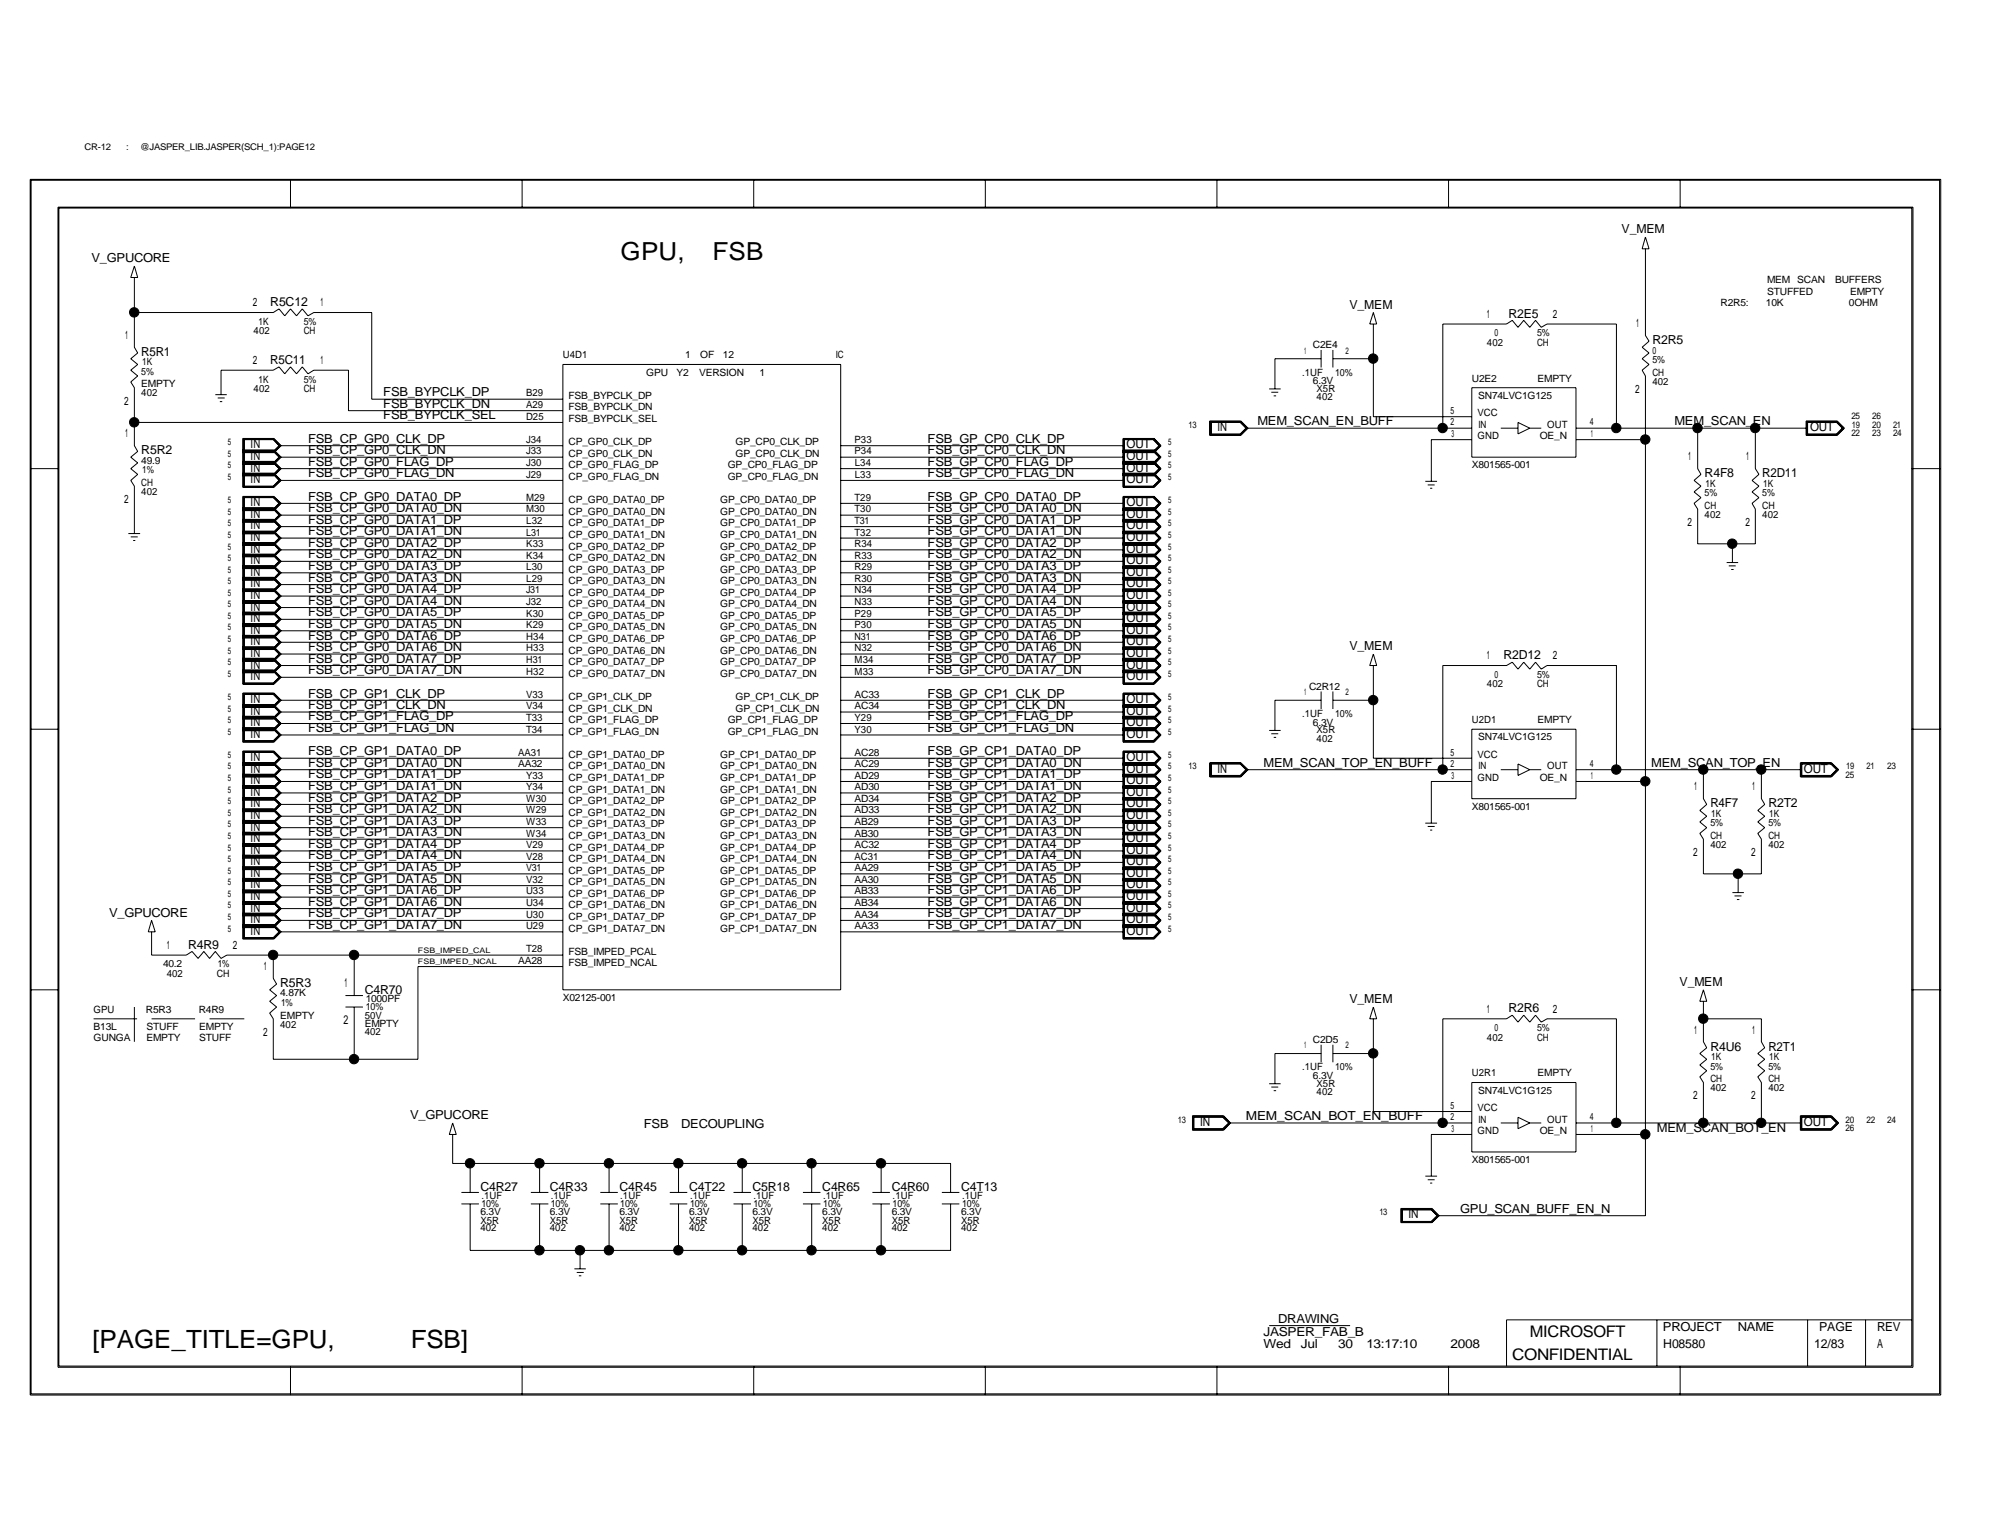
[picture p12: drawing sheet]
<svg xmlns="http://www.w3.org/2000/svg" width="279mm" height="216mm" viewBox="0 0 279 216" stroke-linecap="round" stroke-linejoin="round" font-family="sans-serif">
<defs><g id="words">
<g font-size="3.5">
<text x="87" y="36.5">GPU,</text>
<text x="99.9" y="36.5">FSB</text>
<text x="13" y="189">[PAGE_TITLE=GPU,</text>
<text x="57.6" y="189">FSB]</text>
</g>
<g font-size="2.2">
<text x="212" y="190.7">CONFIDENTIAL</text>
<text x="214.5" y="187.4">MICROSOFT</text>
</g>
<g font-size="1.7">
<text x="227.3" y="32.7">V_MEM</text>
<text x="12.8" y="36.8">V_GPUCORE</text>
<text x="37.9" y="42.9">R5C12</text>
<text x="189.2" y="43.3">V_MEM</text>
<text x="211.5" y="44.5">R2E5</text>
<text x="19.8" y="49.9">R5R1</text>
<text x="37.9" y="51">R5C11</text>
<text x="231.6" y="48.3">R2R5</text>
<text x="53.7" y="55.5">FSB_BYPCLK_DP</text>
<text x="53.7" y="58.8">FSB_BYPCLK_SEL</text>
<text x="53.7" y="57.2">FSB_BYPCLK_DN</text>
<text x="176.3" y="59.6">MEM_SCAN_EN_BUFF</text>
<text x="234.7" y="59.6">MEM_SCAN_EN</text>
<text x="19.8" y="63.7">R5R2</text>
<text x="35.1" y="62.9">IN</text>
<text x="35.1" y="64.5">IN</text>
<text x="43.2" y="63.7">FSB_CP_GP0_CLK_DN</text>
<text x="43.2" y="62.1">FSB_CP_GP0_CLK_DP</text>
<text x="43.2" y="65.3">FSB_CP_GP0_FLAG_DP</text>
<text x="130" y="62.1">FSB_GP_CP0_CLK_DP</text>
<text x="130" y="63.7">FSB_GP_CP0_CLK_DN</text>
<text x="130" y="65.3">FSB_GP_CP0_FLAG_DP</text>
<text x="157.9" y="64.5">OUT</text>
<text x="157.9" y="62.9">OUT</text>
<text x="170.7" y="60.5">IN</text>
<text x="253.7" y="60.5">OUT</text>
<text x="35.1" y="71">IN</text>
<text x="35.1" y="67.7">IN</text>
<text x="35.1" y="66.1">IN</text>
<text x="43.2" y="70.2">FSB_CP_GP0_DATA0_DP</text>
<text x="43.2" y="66.9">FSB_CP_GP0_FLAG_DN</text>
<text x="43.2" y="71.8">FSB_CP_GP0_DATA0_DN</text>
<text x="130" y="71.8">FSB_GP_CP0_DATA0_DN</text>
<text x="130" y="70.2">FSB_GP_CP0_DATA0_DP</text>
<text x="130" y="66.9">FSB_GP_CP0_FLAG_DN</text>
<text x="157.9" y="71">OUT</text>
<text x="157.9" y="67.7">OUT</text>
<text x="157.9" y="66.1">OUT</text>
<text x="239" y="66.9">R4F8</text>
<text x="247.1" y="66.9">R2D11</text>
<text x="35.1" y="77.5">IN</text>
<text x="35.1" y="75.9">IN</text>
<text x="35.1" y="74.2">IN</text>
<text x="35.1" y="72.6">IN</text>
<text x="43.2" y="73.4">FSB_CP_GP0_DATA1_DP</text>
<text x="43.2" y="75.1">FSB_CP_GP0_DATA1_DN</text>
<text x="43.2" y="76.7">FSB_CP_GP0_DATA2_DP</text>
<text x="130" y="73.4">FSB_GP_CP0_DATA1_DP</text>
<text x="130" y="75.1">FSB_GP_CP0_DATA1_DN</text>
<text x="130" y="76.7">FSB_GP_CP0_DATA2_DP</text>
<text x="157.9" y="72.6">OUT</text>
<text x="157.9" y="74.2">OUT</text>
<text x="157.9" y="77.5">OUT</text>
<text x="157.9" y="75.9">OUT</text>
<text x="35.1" y="84">IN</text>
<text x="35.1" y="82.3">IN</text>
<text x="35.1" y="80.7">IN</text>
<text x="35.1" y="79.1">IN</text>
<text x="43.2" y="78.3">FSB_CP_GP0_DATA2_DN</text>
<text x="43.2" y="83.1">FSB_CP_GP0_DATA4_DP</text>
<text x="43.2" y="79.9">FSB_CP_GP0_DATA3_DP</text>
<text x="43.2" y="81.5">FSB_CP_GP0_DATA3_DN</text>
<text x="130" y="83.1">FSB_GP_CP0_DATA4_DP</text>
<text x="130" y="78.3">FSB_GP_CP0_DATA2_DN</text>
<text x="130" y="79.9">FSB_GP_CP0_DATA3_DP</text>
<text x="130" y="81.5">FSB_GP_CP0_DATA3_DN</text>
<text x="157.9" y="84">OUT</text>
<text x="157.9" y="79.1">OUT</text>
<text x="157.9" y="80.7">OUT</text>
<text x="157.9" y="82.3">OUT</text>
<text x="35.1" y="88.9">IN</text>
<text x="35.1" y="85.6">IN</text>
<text x="35.1" y="87.2">IN</text>
<text x="43.2" y="89.7">FSB_CP_GP0_DATA6_DP</text>
<text x="43.2" y="88">FSB_CP_GP0_DATA5_DN</text>
<text x="43.2" y="86.4">FSB_CP_GP0_DATA5_DP</text>
<text x="43.2" y="84.8">FSB_CP_GP0_DATA4_DN</text>
<text x="130" y="86.4">FSB_GP_CP0_DATA5_DP</text>
<text x="130" y="88">FSB_GP_CP0_DATA5_DN</text>
<text x="130" y="89.7">FSB_GP_CP0_DATA6_DP</text>
<text x="130" y="84.8">FSB_GP_CP0_DATA4_DN</text>
<text x="157.9" y="88.9">OUT</text>
<text x="157.9" y="85.6">OUT</text>
<text x="157.9" y="87.2">OUT</text>
<text x="35.1" y="95.3">IN</text>
<text x="35.1" y="93.7">IN</text>
<text x="35.1" y="92.1">IN</text>
<text x="35.1" y="90.5">IN</text>
<text x="43.2" y="94.5">FSB_CP_GP0_DATA7_DN</text>
<text x="43.2" y="92.9">FSB_CP_GP0_DATA7_DP</text>
<text x="43.2" y="91.3">FSB_CP_GP0_DATA6_DN</text>
<text x="130" y="91.3">FSB_GP_CP0_DATA6_DN</text>
<text x="130" y="94.5">FSB_GP_CP0_DATA7_DN</text>
<text x="130" y="92.9">FSB_GP_CP0_DATA7_DP</text>
<text x="157.9" y="95.3">OUT</text>
<text x="157.9" y="93.7">OUT</text>
<text x="157.9" y="92.1">OUT</text>
<text x="157.9" y="90.5">OUT</text>
<text x="189.2" y="91.2">V_MEM</text>
<text x="210.8" y="92.4">R2D12</text>
<text x="35.1" y="101.8">IN</text>
<text x="35.1" y="100.2">IN</text>
<text x="35.1" y="98.6">IN</text>
<text x="43.2" y="97.8">FSB_CP_GP1_CLK_DP</text>
<text x="43.2" y="99.4">FSB_CP_GP1_CLK_DN</text>
<text x="43.2" y="101">FSB_CP_GP1_FLAG_DP</text>
<text x="130" y="97.8">FSB_GP_CP1_CLK_DP</text>
<text x="130" y="101">FSB_GP_CP1_FLAG_DP</text>
<text x="130" y="99.4">FSB_GP_CP1_CLK_DN</text>
<text x="157.9" y="101.8">OUT</text>
<text x="157.9" y="100.2">OUT</text>
<text x="157.9" y="98.6">OUT</text>
<text x="35.1" y="106.7">IN</text>
<text x="35.1" y="103.5">IN</text>
<text x="43.2" y="107.5">FSB_CP_GP1_DATA0_DN</text>
<text x="43.2" y="105.9">FSB_CP_GP1_DATA0_DP</text>
<text x="43.2" y="102.7">FSB_CP_GP1_FLAG_DN</text>
<text x="130" y="105.9">FSB_GP_CP1_DATA0_DP</text>
<text x="130" y="107.5">FSB_GP_CP1_DATA0_DN</text>
<text x="130" y="102.7">FSB_GP_CP1_FLAG_DN</text>
<text x="157.9" y="103.5">OUT</text>
<text x="157.9" y="106.7">OUT</text>
<text x="177.1" y="107.5">MEM_SCAN_TOP_EN_BUFF</text>
<text x="231.5" y="107.5">MEM_SCAN_TOP_EN</text>
<text x="35.1" y="113.2">IN</text>
<text x="35.1" y="111.5">IN</text>
<text x="35.1" y="108.3">IN</text>
<text x="35.1" y="109.9">IN</text>
<text x="43.2" y="112.4">FSB_CP_GP1_DATA2_DP</text>
<text x="43.2" y="110.7">FSB_CP_GP1_DATA1_DN</text>
<text x="43.2" y="109.1">FSB_CP_GP1_DATA1_DP</text>
<text x="130" y="112.4">FSB_GP_CP1_DATA2_DP</text>
<text x="130" y="110.7">FSB_GP_CP1_DATA1_DN</text>
<text x="130" y="109.1">FSB_GP_CP1_DATA1_DP</text>
<text x="157.9" y="109.9">OUT</text>
<text x="157.9" y="111.5">OUT</text>
<text x="157.9" y="113.2">OUT</text>
<text x="157.9" y="108.3">OUT</text>
<text x="170.7" y="108.3">IN</text>
<text x="239.8" y="113.2">R4F7</text>
<text x="247.9" y="113.2">R2T2</text>
<text x="252.9" y="108.3">OUT</text>
<text x="35.1" y="119.7">IN</text>
<text x="35.1" y="118.1">IN</text>
<text x="35.1" y="114.8">IN</text>
<text x="35.1" y="116.5">IN</text>
<text x="43.2" y="117.3">FSB_CP_GP1_DATA3_DN</text>
<text x="43.2" y="118.9">FSB_CP_GP1_DATA4_DP</text>
<text x="43.2" y="115.6">FSB_CP_GP1_DATA3_DP</text>
<text x="43.2" y="114">FSB_CP_GP1_DATA2_DN</text>
<text x="130" y="114">FSB_GP_CP1_DATA2_DN</text>
<text x="130" y="115.6">FSB_GP_CP1_DATA3_DP</text>
<text x="130" y="117.3">FSB_GP_CP1_DATA3_DN</text>
<text x="130" y="118.9">FSB_GP_CP1_DATA4_DP</text>
<text x="157.9" y="119.7">OUT</text>
<text x="157.9" y="118.1">OUT</text>
<text x="157.9" y="114.8">OUT</text>
<text x="157.9" y="116.5">OUT</text>
<text x="35.1" y="121.3">IN</text>
<text x="35.1" y="122.9">IN</text>
<text x="35.1" y="124.5">IN</text>
<text x="43.2" y="120.5">FSB_CP_GP1_DATA4_DN</text>
<text x="43.2" y="123.7">FSB_CP_GP1_DATA5_DN</text>
<text x="43.2" y="125.3">FSB_CP_GP1_DATA6_DP</text>
<text x="43.2" y="122.1">FSB_CP_GP1_DATA5_DP</text>
<text x="130" y="120.5">FSB_GP_CP1_DATA4_DN</text>
<text x="130" y="122.1">FSB_GP_CP1_DATA5_DP</text>
<text x="130" y="123.7">FSB_GP_CP1_DATA5_DN</text>
<text x="130" y="125.3">FSB_GP_CP1_DATA6_DP</text>
<text x="157.9" y="121.3">OUT</text>
<text x="157.9" y="122.9">OUT</text>
<text x="157.9" y="124.5">OUT</text>
<text x="15.3" y="128.5">V_GPUCORE</text>
<text x="35.1" y="131.1">IN</text>
<text x="35.1" y="129.4">IN</text>
<text x="35.1" y="127.8">IN</text>
<text x="35.1" y="126.2">IN</text>
<text x="43.2" y="130.2">FSB_CP_GP1_DATA7_DN</text>
<text x="43.2" y="128.6">FSB_CP_GP1_DATA7_DP</text>
<text x="43.2" y="127">FSB_CP_GP1_DATA6_DN</text>
<text x="130" y="128.6">FSB_GP_CP1_DATA7_DP</text>
<text x="130" y="127">FSB_GP_CP1_DATA6_DN</text>
<text x="130" y="130.2">FSB_GP_CP1_DATA7_DN</text>
<text x="157.9" y="126.2">OUT</text>
<text x="157.9" y="127.8">OUT</text>
<text x="157.9" y="129.4">OUT</text>
<text x="157.9" y="131.1">OUT</text>
<text x="26.4" y="133">R4R9</text>
<text x="39.3" y="138.3">R5R3</text>
<text x="48.2" y="143.6">2</text>
<text x="48.3" y="138.3">1</text>
<text x="51.1" y="139.3">C4R70</text>
<text x="189.2" y="140.7">V_MEM</text>
<text x="211.5" y="141.9">R2R6</text>
<text x="235.5" y="138.3">V_MEM</text>
<text x="239.8" y="147.3">R4U6</text>
<text x="247.9" y="147.3">R2T1</text>
<text x="57.5" y="156.9">V_GPUCORE</text>
<text x="90.3" y="158.2">FSB</text>
<text x="95.5" y="158.2">DECOUPLING</text>
<text x="168.2" y="157.8">IN</text>
<text x="174.7" y="157">MEM_SCAN_BOT_EN_BUFF</text>
<text x="232.3" y="158.7">MEM_SCAN_BOT_EN</text>
<text x="252.9" y="157.8">OUT</text>
<text x="67.4" y="166.9">C4R27</text>
<text x="77.1" y="166.9">C4R33</text>
<text x="86.8" y="166.9">C4R45</text>
<text x="96.6" y="166.9">C4T22</text>
<text x="105.5" y="166.9">C5R18</text>
<text x="115.3" y="166.9">C4R65</text>
<text x="125" y="166.9">C4R60</text>
<text x="134.7" y="166.9">C4T13</text>
<text x="197.4" y="170.8">IN</text>
<text x="204.7" y="170">GPU_SCAN_BUFF_EN_N</text>
<text x="179.2" y="185.4">DRAWING</text>
<text x="177.1" y="189">Wed</text>
<text x="177.1" y="187.4">JASPER_FAB_B</text>
<text x="182.4" y="189">Jul</text>
<text x="187.6" y="189">30</text>
<text x="191.6" y="189">13:17:10</text>
<text x="203.4" y="189">2008</text>
<text x="233.1" y="186.6">PROJECT</text>
<text x="233.2" y="189">H08580</text>
<text x="243.6" y="186.6">NAME</text>
<text x="254.3" y="189">12/83</text>
<text x="255" y="186.6">PAGE</text>
<text x="263.1" y="189">A</text>
<text x="263.1" y="186.6">REV</text>
</g>
<g font-size="1.6">
<text x="17.5" y="47.5">1</text>
<text x="35.4" y="42.9">2</text>
<text x="44.9" y="42.9">1</text>
<text x="208.4" y="44.6">1</text>
<text x="217.7" y="44.6">2</text>
<text x="229.4" y="45.8">1</text>
<text x="35.4" y="51.1">2</text>
<text x="44.9" y="51.1">1</text>
<text x="17.4" y="56.7">2</text>
<text x="229.2" y="55.1">2</text>
<text x="17.5" y="61.3">1</text>
<text x="236.7" y="64.5">1</text>
<text x="244.8" y="64.5">1</text>
<text x="17.4" y="70.5">2</text>
<text x="236.6" y="73.8">2</text>
<text x="244.7" y="73.8">2</text>
<text x="208.4" y="92.5">1</text>
<text x="217.7" y="92.5">2</text>
<text x="237.5" y="110.8">1</text>
<text x="245.6" y="110.8">1</text>
<text x="237.4" y="120.1">2</text>
<text x="245.5" y="120.1">2</text>
<text x="23.4" y="133.1">1</text>
<text x="32.6" y="133.1">2</text>
<text x="37" y="136">1</text>
<text x="208.4" y="142">1</text>
<text x="217.7" y="142">2</text>
<text x="36.9" y="145.2">2</text>
<text x="237.5" y="144.9">1</text>
<text x="245.6" y="144.9">1</text>
<text x="237.4" y="154.1">2</text>
<text x="245.5" y="154.1">2</text>
</g>
<g font-size="1.4">
<text x="247.7" y="41.3">STUFFED</text>
<text x="247.7" y="39.7">MEM SCAN</text>
<text x="257.3" y="39.7">BUFFERS</text>
<text x="259.4" y="41.3">EMPTY</text>
<text x="35.6" y="46.8">402</text>
<text x="36.2" y="45.6">1K</text>
<text x="42.6" y="45.6">5%</text>
<text x="42.6" y="46.8">CH</text>
<text x="209.5" y="47.2">0</text>
<text x="215.5" y="47.2">5%</text>
<text x="241.2" y="42.9">R2R5:</text>
<text x="247.6" y="42.9">10K</text>
<text x="259.2" y="42.9">0OHM</text>
<text x="19.8" y="52.5">5%</text>
<text x="19.9" y="51.2">1K</text>
<text x="36.2" y="53.6">1K</text>
<text x="42.6" y="53.6">5%</text>
<text x="78.9" y="50.2">U4D1</text>
<text x="90.6" y="52.7">GPU</text>
<text x="94.8" y="52.7">Y2</text>
<text x="96.1" y="50.2">1</text>
<text x="98" y="52.7">VERSION</text>
<text x="98.2" y="50.2">OF</text>
<text x="101.3" y="50.2">12</text>
<text x="106.5" y="52.7">1</text>
<text x="117.2" y="50.2">IC</text>
<text x="182.5" y="52.7">.1UF</text>
<text x="184.1" y="48.8">C2E4</text>
<text x="184.1" y="53.8">6.3V</text>
<text x="187.2" y="52.7">10%</text>
<text x="206.3" y="53.5">U2E2</text>
<text x="208.4" y="48.5">402</text>
<text x="215.5" y="48.5">CH</text>
<text x="215.6" y="53.5">EMPTY</text>
<text x="231.6" y="52.7">CH</text>
<text x="231.6" y="54">402</text>
<text x="231.6" y="50.9">5%</text>
<text x="231.6" y="49.6">0</text>
<text x="19.8" y="55.6">402</text>
<text x="19.8" y="54.3">EMPTY</text>
<text x="35.6" y="54.9">402</text>
<text x="42.6" y="54.9">CH</text>
<text x="73.7" y="57.2">A29</text>
<text x="73.7" y="55.6">B29</text>
<text x="73.7" y="58.8">D25</text>
<text x="79.7" y="59.2">FSB_BYPCLK_SEL</text>
<text x="79.7" y="57.5">FSB_BYPCLK_DN</text>
<text x="79.7" y="55.9">FSB_BYPCLK_DP</text>
<text x="184.6" y="56.1">402</text>
<text x="184.6" y="54.9">X5R</text>
<text x="203.3" y="59.6">2</text>
<text x="203.3" y="58">5</text>
<text x="207.1" y="58.4">VCC</text>
<text x="207.2" y="55.9">SN74LVC1G125</text>
<text x="207.3" y="60">IN</text>
<text x="216.9" y="60">OUT</text>
<text x="222.9" y="59.6">4</text>
<text x="19.8" y="65">49.9</text>
<text x="73.7" y="63.7">J33</text>
<text x="73.7" y="62.1">J34</text>
<text x="73.7" y="65.4">J30</text>
<text x="79.7" y="65.7">CP_GP0_FLAG_DP</text>
<text x="79.7" y="62.4">CP_GP0_CLK_DP</text>
<text x="79.7" y="64.1">CP_GP0_CLK_DN</text>
<text x="102" y="65.7">GP_CP0_FLAG_DP</text>
<text x="103.1" y="64.1">GP_CP0_CLK_DN</text>
<text x="103.1" y="62.4">GP_CP0_CLK_DP</text>
<text x="119.8" y="63.7">P34</text>
<text x="119.8" y="62.1">P33</text>
<text x="119.8" y="65.4">L34</text>
<text x="203.5" y="61.3">3</text>
<text x="206.3" y="65.7">X801565-001</text>
<text x="207.1" y="61.6">GND</text>
<text x="215.9" y="61.6">OE_N</text>
<text x="223" y="61.3">1</text>
<text x="19.8" y="68.1">CH</text>
<text x="19.8" y="69.4">402</text>
<text x="19.9" y="66.3">1%</text>
<text x="73.7" y="71.8">M30</text>
<text x="73.7" y="70.2">M29</text>
<text x="73.7" y="67">J29</text>
<text x="79.7" y="67.3">CP_GP0_FLAG_DN</text>
<text x="79.7" y="70.5">CP_GP0_DATA0_DP</text>
<text x="101" y="70.5">GP_CP0_DATA0_DP</text>
<text x="102" y="67.3">GP_CP0_FLAG_DN</text>
<text x="119.8" y="71.8">T30</text>
<text x="119.8" y="70.2">T29</text>
<text x="119.8" y="67">L33</text>
<text x="239" y="69.6">5%</text>
<text x="239" y="71.3">CH</text>
<text x="239.1" y="68.3">1K</text>
<text x="247.1" y="71.3">CH</text>
<text x="247.1" y="69.6">5%</text>
<text x="247.2" y="68.3">1K</text>
<text x="73.8" y="75.1">L31</text>
<text x="73.8" y="73.4">L32</text>
<text x="73.8" y="76.7">K33</text>
<text x="79.7" y="77">CP_GP0_DATA2_DP</text>
<text x="79.7" y="75.4">CP_GP0_DATA1_DN</text>
<text x="79.7" y="73.8">CP_GP0_DATA1_DP</text>
<text x="79.7" y="72.2">CP_GP0_DATA0_DN</text>
<text x="101" y="77">GP_CP0_DATA2_DP</text>
<text x="101" y="75.4">GP_CP0_DATA1_DN</text>
<text x="101" y="73.8">GP_CP0_DATA1_DP</text>
<text x="101" y="72.2">GP_CP0_DATA0_DN</text>
<text x="119.8" y="73.4">T31</text>
<text x="119.8" y="76.7">R34</text>
<text x="119.8" y="75.1">T32</text>
<text x="239" y="72.6">402</text>
<text x="247.1" y="72.6">402</text>
<text x="73.7" y="83.2">J31</text>
<text x="73.8" y="78.3">K34</text>
<text x="73.8" y="81.6">L29</text>
<text x="73.8" y="80">L30</text>
<text x="79.7" y="78.7">CP_GP0_DATA2_DN</text>
<text x="79.7" y="81.9">CP_GP0_DATA3_DN</text>
<text x="79.7" y="80.3">CP_GP0_DATA3_DP</text>
<text x="79.7" y="83.5">CP_GP0_DATA4_DP</text>
<text x="101" y="83.5">GP_CP0_DATA4_DP</text>
<text x="101" y="81.9">GP_CP0_DATA3_DN</text>
<text x="101" y="80.3">GP_CP0_DATA3_DP</text>
<text x="101" y="78.7">GP_CP0_DATA2_DN</text>
<text x="119.8" y="78.3">R33</text>
<text x="119.8" y="81.6">R30</text>
<text x="119.8" y="80">R29</text>
<text x="119.8" y="83.2">N34</text>
<text x="73.7" y="84.8">J32</text>
<text x="73.8" y="88.1">K29</text>
<text x="73.8" y="86.4">K30</text>
<text x="73.8" y="89.7">H34</text>
<text x="79.7" y="85.1">CP_GP0_DATA4_DN</text>
<text x="79.7" y="86.8">CP_GP0_DATA5_DP</text>
<text x="79.7" y="88.4">CP_GP0_DATA5_DN</text>
<text x="101" y="85.1">GP_CP0_DATA4_DN</text>
<text x="101" y="88.4">GP_CP0_DATA5_DN</text>
<text x="101" y="86.8">GP_CP0_DATA5_DP</text>
<text x="119.8" y="84.8">N33</text>
<text x="119.8" y="88.1">P30</text>
<text x="119.8" y="86.4">P29</text>
<text x="119.8" y="89.7">N31</text>
<text x="73.8" y="91.3">H33</text>
<text x="73.8" y="94.6">H32</text>
<text x="73.8" y="92.9">H31</text>
<text x="79.7" y="90">CP_GP0_DATA6_DP</text>
<text x="79.7" y="91.7">CP_GP0_DATA6_DN</text>
<text x="79.7" y="93.3">CP_GP0_DATA7_DP</text>
<text x="79.7" y="94.9">CP_GP0_DATA7_DN</text>
<text x="101" y="90">GP_CP0_DATA6_DP</text>
<text x="101" y="94.9">GP_CP0_DATA7_DN</text>
<text x="101" y="93.3">GP_CP0_DATA7_DP</text>
<text x="101" y="91.7">GP_CP0_DATA6_DN</text>
<text x="119.8" y="91.3">N32</text>
<text x="119.8" y="94.6">M33</text>
<text x="119.8" y="92.9">M34</text>
<text x="209.5" y="95">0</text>
<text x="215.5" y="95">5%</text>
<text x="73.7" y="99.4">V34</text>
<text x="73.7" y="97.8">V33</text>
<text x="73.7" y="101">T33</text>
<text x="79.7" y="101.4">CP_GP1_FLAG_DP</text>
<text x="79.7" y="99.8">CP_GP1_CLK_DN</text>
<text x="79.7" y="98.1">CP_GP1_CLK_DP</text>
<text x="102" y="101.4">GP_CP1_FLAG_DP</text>
<text x="103.1" y="99.8">GP_CP1_CLK_DN</text>
<text x="103.1" y="98.1">GP_CP1_CLK_DP</text>
<text x="119.8" y="99.4">AC34</text>
<text x="119.8" y="97.8">AC33</text>
<text x="119.8" y="101">Y29</text>
<text x="182.5" y="100.6">.1UF</text>
<text x="183.5" y="96.7">C2R12</text>
<text x="184.1" y="101.7">6.3V</text>
<text x="187.2" y="100.6">10%</text>
<text x="206.3" y="101.4">U2D1</text>
<text x="208.4" y="96.4">402</text>
<text x="215.5" y="96.4">CH</text>
<text x="215.6" y="101.4">EMPTY</text>
<text x="72.6" y="107.6">AA32</text>
<text x="72.6" y="105.9">AA31</text>
<text x="73.7" y="102.7">T34</text>
<text x="79.7" y="103">CP_GP1_FLAG_DN</text>
<text x="79.7" y="106.3">CP_GP1_DATA0_DP</text>
<text x="79.7" y="107.9">CP_GP1_DATA0_DN</text>
<text x="101" y="107.9">GP_CP1_DATA0_DN</text>
<text x="101" y="106.3">GP_CP1_DATA0_DP</text>
<text x="102" y="103">GP_CP1_FLAG_DN</text>
<text x="119.8" y="107.6">AC29</text>
<text x="119.8" y="105.9">AC28</text>
<text x="119.8" y="102.7">Y30</text>
<text x="184.6" y="104">402</text>
<text x="184.6" y="102.8">X5R</text>
<text x="203.3" y="107.6">2</text>
<text x="203.3" y="105.9">5</text>
<text x="207.1" y="106.3">VCC</text>
<text x="207.2" y="103.8">SN74LVC1G125</text>
<text x="207.3" y="107.9">IN</text>
<text x="216.9" y="107.9">OUT</text>
<text x="222.9" y="107.6">4</text>
<text x="73.7" y="110.8">Y34</text>
<text x="73.7" y="109.2">Y33</text>
<text x="73.7" y="112.4">W30</text>
<text x="79.7" y="109.5">CP_GP1_DATA1_DP</text>
<text x="79.7" y="111.1">CP_GP1_DATA1_DN</text>
<text x="79.7" y="112.7">CP_GP1_DATA2_DP</text>
<text x="101" y="109.5">GP_CP1_DATA1_DP</text>
<text x="101" y="111.1">GP_CP1_DATA1_DN</text>
<text x="101" y="112.7">GP_CP1_DATA2_DP</text>
<text x="119.8" y="110.8">AD30</text>
<text x="119.8" y="109.2">AD29</text>
<text x="119.8" y="112.4">AD34</text>
<text x="203.5" y="109.2">3</text>
<text x="206.3" y="113.6">X801565-001</text>
<text x="207.1" y="109.5">GND</text>
<text x="215.9" y="109.5">OE_N</text>
<text x="223" y="109.2">1</text>
<text x="73.7" y="114">W29</text>
<text x="73.7" y="117.3">W34</text>
<text x="73.7" y="115.7">W33</text>
<text x="73.7" y="118.9">V29</text>
<text x="79.7" y="119.3">CP_GP1_DATA4_DP</text>
<text x="79.7" y="117.6">CP_GP1_DATA3_DN</text>
<text x="79.7" y="114.4">CP_GP1_DATA2_DN</text>
<text x="79.7" y="116">CP_GP1_DATA3_DP</text>
<text x="101" y="119.3">GP_CP1_DATA4_DP</text>
<text x="101" y="117.6">GP_CP1_DATA3_DN</text>
<text x="101" y="116">GP_CP1_DATA3_DP</text>
<text x="101" y="114.4">GP_CP1_DATA2_DN</text>
<text x="119.8" y="114">AD33</text>
<text x="119.8" y="117.3">AB30</text>
<text x="119.8" y="115.7">AB29</text>
<text x="119.8" y="118.9">AC32</text>
<text x="239.8" y="115.8">5%</text>
<text x="239.8" y="117.6">CH</text>
<text x="239.8" y="118.9">402</text>
<text x="239.9" y="114.6">1K</text>
<text x="247.9" y="118.9">402</text>
<text x="247.9" y="117.6">CH</text>
<text x="247.9" y="115.8">5%</text>
<text x="248" y="114.6">1K</text>
<text x="73.7" y="120.5">V28</text>
<text x="73.7" y="123.8">V32</text>
<text x="73.7" y="122.2">V31</text>
<text x="73.7" y="125.4">U33</text>
<text x="79.7" y="125.7">CP_GP1_DATA6_DP</text>
<text x="79.7" y="124.1">CP_GP1_DATA5_DN</text>
<text x="79.7" y="122.5">CP_GP1_DATA5_DP</text>
<text x="79.7" y="120.9">CP_GP1_DATA4_DN</text>
<text x="101" y="125.7">GP_CP1_DATA6_DP</text>
<text x="101" y="124.1">GP_CP1_DATA5_DN</text>
<text x="101" y="122.5">GP_CP1_DATA5_DP</text>
<text x="101" y="120.9">GP_CP1_DATA4_DN</text>
<text x="119.8" y="120.5">AC31</text>
<text x="119.8" y="123.8">AA30</text>
<text x="119.8" y="122.2">AA29</text>
<text x="119.8" y="125.4">AB33</text>
<text x="73.7" y="127">U34</text>
<text x="73.7" y="130.3">U29</text>
<text x="73.7" y="128.7">U30</text>
<text x="79.7" y="127.3">CP_GP1_DATA6_DN</text>
<text x="79.7" y="129">CP_GP1_DATA7_DP</text>
<text x="79.7" y="130.6">CP_GP1_DATA7_DN</text>
<text x="101" y="127.3">GP_CP1_DATA6_DN</text>
<text x="101" y="130.6">GP_CP1_DATA7_DN</text>
<text x="101" y="129">GP_CP1_DATA7_DP</text>
<text x="119.8" y="127">AB34</text>
<text x="119.8" y="130.3">AA33</text>
<text x="119.8" y="128.7">AA34</text>
<text x="22.9" y="135.6">40.2</text>
<text x="23.4" y="136.9">402</text>
<text x="30.4" y="136.9">CH</text>
<text x="30.5" y="135.6">1%</text>
<text x="72.6" y="135.2">AA28</text>
<text x="73.7" y="133.5">T28</text>
<text x="79.7" y="133.9">FSB_IMPED_PCAL</text>
<text x="79.7" y="135.5">FSB_IMPED_NCAL</text>
<text x="13.1" y="142">GPU</text>
<text x="20.4" y="142">R5R3</text>
<text x="27.9" y="142">R4R9</text>
<text x="39.3" y="139.7">4.87K</text>
<text x="39.3" y="142.8">EMPTY</text>
<text x="39.4" y="141">1%</text>
<text x="51.1" y="142.8">50V</text>
<text x="51.1" y="143.9">EMPTY</text>
<text x="51.3" y="141.6">10%</text>
<text x="51.3" y="140.5">1000PF</text>
<text x="78.9" y="140.3">X02125-001</text>
<text x="13.1" y="144.4">B13L</text>
<text x="13.1" y="146">GUNGA</text>
<text x="20.5" y="144.4">STUFF</text>
<text x="20.5" y="146">EMPTY</text>
<text x="27.9" y="146">STUFF</text>
<text x="27.9" y="144.4">EMPTY</text>
<text x="39.3" y="144.1">402</text>
<text x="51.1" y="145">402</text>
<text x="184.1" y="146.2">C2D5</text>
<text x="208.4" y="145.9">402</text>
<text x="209.5" y="144.6">0</text>
<text x="215.5" y="144.6">5%</text>
<text x="215.5" y="145.9">CH</text>
<text x="239.8" y="149.9">5%</text>
<text x="239.9" y="148.6">1K</text>
<text x="247.9" y="149.9">5%</text>
<text x="248" y="148.6">1K</text>
<text x="182.5" y="150.1">.1UF</text>
<text x="184.1" y="151.2">6.3V</text>
<text x="184.6" y="152.4">X5R</text>
<text x="184.6" y="153.5">402</text>
<text x="187.2" y="150.1">10%</text>
<text x="203.3" y="155.4">5</text>
<text x="206.3" y="150.9">U2R1</text>
<text x="207.1" y="155.8">VCC</text>
<text x="207.2" y="153.3">SN74LVC1G125</text>
<text x="215.6" y="150.9">EMPTY</text>
<text x="239.8" y="153">402</text>
<text x="239.8" y="151.7">CH</text>
<text x="247.9" y="153">402</text>
<text x="247.9" y="151.7">CH</text>
<text x="203.3" y="157.1">2</text>
<text x="203.5" y="158.7">3</text>
<text x="207.1" y="159">GND</text>
<text x="207.3" y="157.4">IN</text>
<text x="215.9" y="159">OE_N</text>
<text x="216.9" y="157.4">OUT</text>
<text x="222.9" y="157.1">4</text>
<text x="223" y="158.7">1</text>
<text x="206.3" y="163.1">X801565-001</text>
<text x="67.4" y="170.4">6.3V</text>
<text x="67.4" y="171.5">X5R</text>
<text x="67.4" y="172.6">402</text>
<text x="67.5" y="168.1">.1UF</text>
<text x="67.5" y="169.2">10%</text>
<text x="77.1" y="172.6">402</text>
<text x="77.1" y="170.4">6.3V</text>
<text x="77.1" y="171.5">X5R</text>
<text x="77.2" y="169.2">10%</text>
<text x="77.2" y="168.1">.1UF</text>
<text x="86.8" y="171.5">X5R</text>
<text x="86.8" y="172.6">402</text>
<text x="86.8" y="170.4">6.3V</text>
<text x="87" y="168.1">.1UF</text>
<text x="87" y="169.2">10%</text>
<text x="96.6" y="170.4">6.3V</text>
<text x="96.6" y="171.5">X5R</text>
<text x="96.6" y="172.6">402</text>
<text x="96.7" y="168.1">.1UF</text>
<text x="96.7" y="169.2">10%</text>
<text x="105.5" y="171.5">X5R</text>
<text x="105.5" y="172.6">402</text>
<text x="105.5" y="170.4">6.3V</text>
<text x="105.6" y="168.1">.1UF</text>
<text x="105.6" y="169.2">10%</text>
<text x="115.3" y="171.5">X5R</text>
<text x="115.3" y="170.4">6.3V</text>
<text x="115.3" y="172.6">402</text>
<text x="115.4" y="168.1">.1UF</text>
<text x="115.4" y="169.2">10%</text>
<text x="125" y="170.4">6.3V</text>
<text x="125" y="171.5">X5R</text>
<text x="125" y="172.6">402</text>
<text x="125.1" y="168.1">.1UF</text>
<text x="125.1" y="169.2">10%</text>
<text x="134.7" y="172.6">402</text>
<text x="134.7" y="170.4">6.3V</text>
<text x="134.7" y="171.5">X5R</text>
<text x="134.9" y="168.1">.1UF</text>
<text x="134.9" y="169.2">10%</text>
</g>
<g font-size="1.3">
<text x="11.9" y="21">CR-12</text>
<text x="17.7" y="21">:</text>
<text x="19.6" y="21">@JASPER_LIB.JASPER(SCH_1):PAGE12</text>
<text x="182.8" y="49.6">1</text>
<text x="188.6" y="49.6">2</text>
<text x="166.6" y="60">13</text>
<text x="259.5" y="58.8">25</text>
<text x="259.6" y="60">19</text>
<text x="262.5" y="60">20</text>
<text x="262.5" y="58.8">26</text>
<text x="265.4" y="60">21</text>
<text x="32" y="64.1">5</text>
<text x="32" y="62.4">5</text>
<text x="32" y="65.7">5</text>
<text x="163.7" y="62.4">5</text>
<text x="163.7" y="64.1">5</text>
<text x="163.7" y="65.7">5</text>
<text x="259.5" y="61.2">22</text>
<text x="262.5" y="61.2">23</text>
<text x="265.4" y="61.2">24</text>
<text x="32" y="70.5">5</text>
<text x="32" y="67.3">5</text>
<text x="163.7" y="70.5">5</text>
<text x="163.7" y="67.3">5</text>
<text x="32" y="72.2">5</text>
<text x="32" y="73.8">5</text>
<text x="32" y="75.4">5</text>
<text x="32" y="77">5</text>
<text x="163.7" y="72.2">5</text>
<text x="163.7" y="73.8">5</text>
<text x="163.7" y="75.4">5</text>
<text x="163.7" y="77">5</text>
<text x="32" y="78.7">5</text>
<text x="32" y="83.5">5</text>
<text x="32" y="80.3">5</text>
<text x="32" y="81.9">5</text>
<text x="163.7" y="83.5">5</text>
<text x="163.7" y="78.7">5</text>
<text x="163.7" y="80.3">5</text>
<text x="163.7" y="81.9">5</text>
<text x="32" y="88.4">5</text>
<text x="32" y="86.8">5</text>
<text x="32" y="85.1">5</text>
<text x="163.7" y="86.8">5</text>
<text x="163.7" y="88.4">5</text>
<text x="163.7" y="85.1">5</text>
<text x="32" y="90">5</text>
<text x="32" y="94.9">5</text>
<text x="32" y="93.3">5</text>
<text x="32" y="91.7">5</text>
<text x="163.7" y="91.7">5</text>
<text x="163.7" y="94.9">5</text>
<text x="163.7" y="90">5</text>
<text x="163.7" y="93.3">5</text>
<text x="32" y="98.1">5</text>
<text x="32" y="99.8">5</text>
<text x="32" y="101.4">5</text>
<text x="163.7" y="98.1">5</text>
<text x="163.7" y="101.4">5</text>
<text x="163.7" y="99.8">5</text>
<text x="182.8" y="97.5">1</text>
<text x="188.6" y="97.5">2</text>
<text x="32" y="107.9">5</text>
<text x="32" y="106.3">5</text>
<text x="32" y="103">5</text>
<text x="163.7" y="106.3">5</text>
<text x="163.7" y="107.9">5</text>
<text x="163.7" y="103">5</text>
<text x="166.6" y="107.9">13</text>
<text x="258.8" y="107.9">19</text>
<text x="261.7" y="107.9">21</text>
<text x="264.6" y="107.9">23</text>
<text x="32" y="112.7">5</text>
<text x="32" y="111.1">5</text>
<text x="32" y="109.5">5</text>
<text x="163.7" y="112.7">5</text>
<text x="163.7" y="111.1">5</text>
<text x="163.7" y="109.5">5</text>
<text x="258.7" y="109.1">25</text>
<text x="32" y="117.6">5</text>
<text x="32" y="119.3">5</text>
<text x="32" y="116">5</text>
<text x="32" y="114.4">5</text>
<text x="163.7" y="114.4">5</text>
<text x="163.7" y="116">5</text>
<text x="163.7" y="117.6">5</text>
<text x="163.7" y="119.3">5</text>
<text x="32" y="122.5">5</text>
<text x="32" y="120.9">5</text>
<text x="32" y="124.1">5</text>
<text x="32" y="125.7">5</text>
<text x="163.7" y="120.9">5</text>
<text x="163.7" y="122.5">5</text>
<text x="163.7" y="124.1">5</text>
<text x="163.7" y="125.7">5</text>
<text x="32" y="127.3">5</text>
<text x="32" y="130.6">5</text>
<text x="32" y="129">5</text>
<text x="163.7" y="129">5</text>
<text x="163.7" y="127.3">5</text>
<text x="163.7" y="130.6">5</text>
<text x="182.8" y="147">1</text>
<text x="188.6" y="147">2</text>
<text x="165.1" y="157.4">13</text>
<text x="258.7" y="157.4">20</text>
<text x="258.7" y="158.6">26</text>
<text x="261.7" y="157.4">22</text>
<text x="264.6" y="157.4">24</text>
<text x="193.4" y="170.4">13</text>
</g>
<g font-size="1.1">
<text x="58.6" y="135.2">FSB_IMPED_NCAL</text>
<text x="58.6" y="133.6">FSB_IMPED_CAL</text>
</g>
</g></defs>
<g fill="none" stroke="#000" stroke-width=".14">
<path d="M4.2 25.1h267.9v170.5h-267.9zM4.4 25.3h267.5v170.1h-267.5zM8.1 29h260.1v162.7h-260.1zM8.3 29.2h259.7v162.3h-259.7zM18.8 38.9v9.8l.5 .8-1 .8 1 .8-1 .8 1 .8-1 .9 .5 .8v8.1l.5 .8-1 .8 1 .8-1 .8 1 .8-1 .9 .5 .8v6.6M18.8 37.3l.5 1.6h-1zM40.7 25.1v4.1M73.2 25.1v4.1M105.7 25.1v4.1M138.1 25.1v4.1M170.6 25.1v4.1M203.1 25.1v4.1"/>
<path d="M230.7 33.2l.5 1.7h-1zM230.7 34.9v12.1l.5 .8-1 .9 1 .8-1 .8 1 .8-1 .8 .5 .8v117.7h-29.2M235.5 25.1v4.1M18.8 43.8h19.5l.8-.5 .8 1 .8-1 .9 1 .8-1 .8 1 .8-.5h8.1v12.2h26.8M18.8 59.2h60.1M30.2 55.3h1.6M30.5 55.8h1M30.8 56.3h.4M31 55.3v-3.4h7.3l.8-.5 .8 1 .8-1 .9 1 .8-1 .8 1 .8-.5h4.9v5.7h30M78.9 51.1h39v87.7h-39zM169.6 59h4.3l1.1 1-1.1 1h-4.3zM169.7 59.1h4.2l1 .9-1 1h-4.2z"/>
<path d="M169.8 59.1h4.1l.9 .9-.9 .9h-4.1zM169.8 59.2h4.1l.8 .8-.8 .8h-4.1zM177.9 54.5h1.6M178.2 55h1M178.6 55.5h.3M185.2 49.1v2.4M185.2 50.3h-6.5v4.2M186.9 49.1v2.4M186.9 50.3h5.6M192.5 43.8l.5 1.6h-1zM192.5 45.4v13h13.8M206.3 54.4h14.6v9.7h-14.6z"/>
<path d="M212.8 59.2l1.7 .8-1.7 .8zM253.2 59h4.4l1 1-1 1h-4.4zM253.3 59.1h4.2l1 .9-1 1h-4.2zM253.3 59.1h4.2l.9 .9-.9 .9h-4.2zM253.4 59.2h4.1l.8 .8-.8 .8h-4.1zM4.2 65.7h4.1M18 74.8h1.6M18.3 75.3h1M18.7 75.8h.3M34 64.7h4.4l1 1-1 1h-4.4M34 63.5h4.4l1-1-1-1h-4.4v6.8h4.4l1-.9-1-1.1h-4.4M34 71.6h4.4l1-1-1-1h-4.4v26.3h4.4l1-.9-1-1.1h-4.4"/>
<path d="M34 74.5h4.4l1 .9-1 1.1h-4.4M34 79.3h4.4l1 1-1 1h-4.4M34 76.1h4.4l1 1-1 1h-4.4M34 77.7h4.4l1 1-1 1h-4.4M34 63.1h4.4l1 1-1 1h-4.4M34 72.8h4.4l1 1-1 1h-4.4M34 71.2h4.4l1 1-1 1h-4.4M34.1 64.8h4.3l.9 .9-.9 .9h-4.3M34.1 63.4h4.3l.9-.9-.9-1h-4.3v6.8h4.3l.9-.9-.9-1h-4.3M34.1 71.5h4.3l.9-.9-.9-1h-4.3v26.3h4.3l.9-.9-.9-1h-4.3M34.1 74.5h4.3l.9 .9-.9 1h-4.3M34.1 79.4h4.3l.9 .9-.9 1h-4.3"/>
<path d="M34.1 76.1h4.3l.9 1-.9 .9h-4.3M34.1 77.8h4.3l.9 .9-.9 .9h-4.3M34.1 63.2h4.3l.9 .9-.9 .9h-4.3M34.1 72.9h4.3l.9 .9-.9 1h-4.3M34.1 71.2h4.3l.9 1-.9 1h-4.3M34.2 64.9h4.2l.8 .8-.8 .9h-4.2M34.2 63.3h4.2l.8-.8-.8-.9h-4.2v6.6h4.2l.8-.8-.8-.9h-4.2M34.2 71.5h4.2l.8-.9-.8-.9h-4.2v26.1h4.2l.8-.8-.8-.9h-4.2M34.2 74.6h4.2l.8 .8-.8 .9h-4.2M34.2 79.5h4.2l.8 .8-.8 .9h-4.2M34.2 76.2h4.2l.8 .9-.8 .8h-4.2M34.2 77.8h4.2l.8 .9-.8 .9h-4.2"/>
<path d="M34.2 63.2h4.2l.8 .9-.8 .9h-4.2M34.2 72.9h4.2l.8 .9-.8 .9h-4.2M34.2 71.3h4.2l.8 .9-.8 .9h-4.2M34.2 66.5h4.1M34.2 64.9h4.1M34.2 76.2h4.1M34.2 74.6h4.1M34.2 79.5h4.1M34.2 77.9h4.1M34.2 63.3h4.1M34.2 71.4h4.1M34.2 73h4.1"/>
<path d="M38.3 63.3l.8 .8M38.3 64.9l.8 .8M38.3 66.5l.8 .9M38.3 71.4l.8 .8M38.3 73l.8 .8M38.3 74.6l.8 .8M38.3 77.9l.8 .8M38.3 76.2l.8 .9M38.3 79.5l.8 .8M39.1 65.7h39.8M39.1 62.5l-.8-.9h-4.1v6.6h4.1l.8-.8M39.1 70.6l-.8-.8h-4.1v26h4.1l.8-.8"/>
<path d="M39.1 75.4h39.8M39.1 77.1h39.8M39.1 64.1h39.8M39.1 78.7h39.8M39.1 62.5h39.8M39.1 67.4h39.8M39.1 70.6h39.8M39.1 72.2h39.8M39.1 73.8h39.8M39.1 64.1l-.8 .8M39.1 65.7l-.8 .8M39.1 62.5l-.8 .8"/>
<path d="M39.1 70.6l-.8 .8M39.1 72.2l-.8 .8M39.1 73.8l-.8 .8M39.1 75.4l-.8 .8M39.1 78.7l-.8 .8M39.1 77.1l-.8 .8M117.9 65.7h39.7M117.9 75.4h39.7M117.9 77.1h39.7M117.9 64.1h39.7M117.9 78.7h39.7M117.9 62.5h39.7"/>
<path d="M117.9 67.4h39.7M117.9 70.6h39.7M117.9 72.2h39.7M117.9 73.8h39.7M157.4 63.5h4.4l1-1-1-1h-4.4v6.8h4.4l1-.9-1-1.1h-4.4M157.4 71.6h4.4l1-1-1-1h-4.4v26.3h4.4l1-.9-1-1.1h-4.4M157.4 64.7h4.4l1 1-1 1h-4.4M157.4 74.5h4.4l1 .9-1 1.1h-4.4M157.4 79.3h4.4l1 1-1 1h-4.4M157.4 76.1h4.4l1 1-1 1h-4.4M157.4 77.7h4.4l1 1-1 1h-4.4M157.4 63.1h4.4l1 1-1 1h-4.4"/>
<path d="M157.4 72.8h4.4l1 1-1 1h-4.4M157.4 71.2h4.4l1 1-1 1h-4.4M157.5 64.8h4.3l.9 .9-.9 .9h-4.3M157.5 63.4h4.3l.9-.9-.9-1h-4.3v6.8h4.3l.9-.9-.9-1h-4.3M157.5 71.5h4.3l.9-.9-.9-1h-4.3v26.3h4.3l.9-.9-.9-1h-4.3M157.5 74.5h4.3l.9 .9-.9 1h-4.3M157.5 79.4h4.3l.9 .9-.9 1h-4.3M157.5 76.1h4.3l.9 1-.9 .9h-4.3M157.5 77.8h4.3l.9 .9-.9 .9h-4.3M157.5 63.2h4.3l.9 .9-.9 .9h-4.3M157.5 72.9h4.3l.9 .9-.9 1h-4.3M157.5 71.2h4.3l.9 1-.9 1h-4.3"/>
<path d="M157.6 64.9h4.1l.9 .8-.9 .9h-4.1M157.6 63.3h4.1l.9-.8-.9-.9h-4.1v6.6h4.1l.9-.8-.9-.9h-4.1M157.6 71.5h4.1l.9-.9-.9-.9h-4.1v26.1h4.1l.9-.8-.9-.9h-4.1M157.6 74.6h4.1l.9 .8-.9 .9h-4.1M157.6 79.5h4.1l.9 .8-.9 .9h-4.1M157.6 76.2h4.1l.9 .9-.9 .8h-4.1M157.6 77.8h4.1l.9 .9-.9 .9h-4.1M157.6 63.2h4.1l.9 .9-.9 .9h-4.1M157.6 72.9h4.1l.9 .9-.9 .9h-4.1M157.6 71.3h4.1l.9 .9-.9 .9h-4.1M157.6 66.5h4.1M157.6 64.9h4.1"/>
<path d="M157.6 76.2h4.1M157.6 74.6h4.1M157.6 79.5h4.1M157.6 77.9h4.1M157.6 63.3h4.1M157.6 71.4h4.1M157.6 73h4.1M161.7 64.9l.8 .8-.8 .8M161.7 63.3l.8-.8-.8-.9h-4.1v6.6h4.1l.8-.8-.8-.9M161.7 71.4l.8-.8-.8-.8h-4.1v26h4.1l.8-.8-.8-.9M161.7 74.6l.8 .8-.8 .8M161.7 79.5l.8 .8-.8 .9"/>
<path d="M161.7 76.2l.8 .9-.8 .8M161.7 77.9l.8 .8-.8 .8M161.7 63.3l.8 .8-.8 .8M161.7 73l.8 .8-.8 .8M161.7 71.4l.8 .8-.8 .8M174.7 60h31.6M199.8 67.5h1.7M200.2 68h.9M200.5 68.5h.3M202.3 60v-14.6h8.9l.8-.5 .8 1 .8-1 .9 1 .8-1 .8 1 .8-.5h9.7v14.6M206.3 61.6h-5.6v5.9M210.4 60h2.4"/>
<path d="M214.5 60h1.6M220.9 60h32.5M220.9 61.6h9.8M238 60v5.7l.5 .8-1 .9 1 .8-1 .8 1 .8-1 .8 .5 .8v4.8h8.1v-4.8l-.5-.8 1-.8-1-.8 1-.8-1-.8 1-.9-.5-.8v-5.7M242.1 78.9h1.6M242.4 79.3h.9M242.7 79.8h.3M242.9 76.2v2.7M268 65.7h4.1M34 99.2h4.4l1-1-1-1h-4.4v6.9h4.4l1-1.1-1-1h-4.4M34 80.9h4.4l1 1.1-1 .9h-4.4M34 82.5h4.4l1 1.1-1 1h-4.4"/>
<path d="M34 85.8h4.4l1 1-1 1h-4.4M34 84.2h4.4l1 1-1 1h-4.4M34 87.4h4.4l1 1-1 1.1h-4.4M34 89.1h4.4l1 .9-1 1.1h-4.4M34 90.7h4.4l1 1-1 1h-4.4M34 92.3h4.4l1 1-1 1h-4.4M34 98.8h4.4l1 1-1 1h-4.4M34.1 99.1h4.3l.9-.9-.9-1h-4.3v6.8h4.3l.9-1-.9-.9h-4.3M34.1 81h4.3l.9 1-.9 .9h-4.3M34.1 82.6h4.3l.9 1-.9 .9h-4.3M34.1 85.9h4.3l.9 .9-.9 1h-4.3M34.1 84.2h4.3l.9 1-.9 .9h-4.3"/>
<path d="M34.1 87.5h4.3l.9 .9-.9 1h-4.3M34.1 89.1h4.3l.9 .9-.9 1h-4.3M34.1 90.8h4.3l.9 .9-.9 .9h-4.3M34.1 92.4h4.3l.9 .9-.9 .9h-4.3M34.1 98.8h4.3l.9 1-.9 1h-4.3M34.2 99.1h4.2l.8-.9-.8-.9h-4.2v6.6h4.2l.8-.9-.8-.8h-4.2M34.2 81.1h4.2l.8 .9-.8 .8h-4.2M34.2 82.7h4.2l.8 .9-.8 .9h-4.2M34.2 85.9h4.2l.8 .9-.8 .9h-4.2M34.2 84.3h4.2l.8 .9-.8 .9h-4.2M34.2 87.5h4.2l.8 .9-.8 .9h-4.2M34.2 89.2h4.2l.8 .8-.8 .9h-4.2"/>
<path d="M34.2 90.8h4.2l.8 .9-.8 .9h-4.2M34.2 92.4h4.2l.8 .9-.8 .9h-4.2M34.2 98.9h4.2l.8 .9-.8 .9h-4.2M34.2 82.8h4.1M34.2 81.2h4.1M34.2 84.4h4.1M34.2 87.6h4.1M34.2 86h4.1M34.2 89.2h4.1M34.2 90.9h4.1M34.2 92.5h4.1M34.2 99h4.1"/>
<path d="M34.2 94.1h4.1M38.3 81.2l.8 .8M38.3 82.8l.8 .8M38.3 86l.8 .8M38.3 84.4l.8 .8M38.3 87.6l.8 .8M38.3 89.2l.8 .8M38.3 90.9l.8 .8M38.3 92.5l.8 .8M38.3 94.1l.8 .9M38.3 99l.8 .8M39.1 98.2l-.8-.8h-4.1v6.4h4.1l.8-.8"/>
<path d="M39.1 82h39.8M39.1 80.3h39.8M39.1 93.3h39.8M39.1 83.6h39.8M39.1 98.2h39.8M39.1 86.8h39.8M39.1 85.2h39.8M39.1 90h39.8M39.1 91.7h39.8M39.1 88.4h39.8M39.1 99.8h39.8M39.1 95h39.8"/>
<path d="M39.1 80.3l-.8 .9M39.1 82l-.8 .8M39.1 83.6l-.8 .8M39.1 86.8l-.8 .8M39.1 85.2l-.8 .8M39.1 88.4l-.8 .8M39.1 90l-.8 .9M39.1 91.7l-.8 .8M39.1 93.3l-.8 .8M39.1 98.2l-.8 .8M39.1 99.8l-.8 .8M117.9 82h39.7"/>
<path d="M117.9 80.3h39.7M117.9 93.3h39.7M117.9 83.6h39.7M117.9 98.2h39.7M117.9 86.8h39.7M117.9 85.2h39.7M117.9 90h39.7M117.9 91.7h39.7M117.9 88.4h39.7M117.9 99.8h39.7M117.9 95h39.7M157.4 99.2h4.4l1-1-1-1h-4.4v6.9h4.4l1-1.1-1-1h-4.4"/>
<path d="M157.4 80.9h4.4l1 1.1-1 .9h-4.4M157.4 82.5h4.4l1 1.1-1 1h-4.4M157.4 85.8h4.4l1 1-1 1h-4.4M157.4 84.2h4.4l1 1-1 1h-4.4M157.4 87.4h4.4l1 1-1 1.1h-4.4M157.4 89.1h4.4l1 .9-1 1.1h-4.4M157.4 90.7h4.4l1 1-1 1h-4.4M157.4 92.3h4.4l1 1-1 1h-4.4M157.4 98.8h4.4l1 1-1 1h-4.4M157.5 99.1h4.3l.9-.9-.9-1h-4.3v6.8h4.3l.9-1-.9-.9h-4.3M157.5 81h4.3l.9 1-.9 .9h-4.3M157.5 82.6h4.3l.9 1-.9 .9h-4.3"/>
<path d="M157.5 85.9h4.3l.9 .9-.9 1h-4.3M157.5 84.2h4.3l.9 1-.9 .9h-4.3M157.5 87.5h4.3l.9 .9-.9 1h-4.3M157.5 89.1h4.3l.9 .9-.9 1h-4.3M157.5 90.8h4.3l.9 .9-.9 .9h-4.3M157.5 92.4h4.3l.9 .9-.9 .9h-4.3M157.5 98.8h4.3l.9 1-.9 1h-4.3M157.6 99.1h4.1l.9-.9-.9-.9h-4.1v6.6h4.1l.9-.9-.9-.8h-4.1M157.6 81.1h4.1l.9 .9-.9 .8h-4.1M157.6 82.7h4.1l.9 .9-.9 .9h-4.1M157.6 85.9h4.1l.9 .9-.9 .9h-4.1M157.6 84.3h4.1l.9 .9-.9 .9h-4.1"/>
<path d="M157.6 87.5h4.1l.9 .9-.9 .9h-4.1M157.6 89.2h4.1l.9 .8-.9 .9h-4.1M157.6 90.8h4.1l.9 .9-.9 .9h-4.1M157.6 92.4h4.1l.9 .9-.9 .9h-4.1M157.6 98.9h4.1l.9 .9-.9 .9h-4.1M157.6 82.8h4.1M157.6 81.2h4.1M157.6 84.4h4.1M157.6 87.6h4.1M157.6 86h4.1M157.6 89.2h4.1M157.6 90.9h4.1"/>
<path d="M157.6 92.5h4.1M157.6 99h4.1M157.6 94.1h4.1M161.7 99l.8-.8-.8-.8h-4.1v6.4h4.1l.8-.8-.8-.8M161.7 81.2l.8 .8-.8 .8M161.7 82.8l.8 .8-.8 .8M161.7 86l.8 .8-.8 .8M161.7 84.4l.8 .8-.8 .8M161.7 87.6l.8 .8-.8 .8M161.7 89.2l.8 .8-.8 .9M161.7 90.9l.8 .8-.8 .8M161.7 92.5l.8 .8-.8 .8"/>
<path d="M161.7 99l.8 .8-.8 .8M185.2 96.9v2.5M185.2 98.2h-6.5v4.2M186.9 96.9v2.5M186.9 98.2h5.6M192.5 91.7l.5 1.6h-1zM192.5 93.3v13h13.8M4.2 102.2h4.1M34 107.3h4.4l1-1-1-1h-4.4v26.4h4.4l1-1.1-1-1h-4.4M34 106.9h4.4l1 1-1 1h-4.4M34 113.4h4.4l1 1-1 1h-4.4M34 100.4h4.4l1 1-1 1h-4.4"/>
<path d="M34 115h4.4l1 1-1 1.1h-4.4M34 111.8h4.4l1 1-1 1h-4.4M34 110.2h4.4l1 1-1 1h-4.4M34 108.5h4.4l1 1.1-1 .9h-4.4M34 116.7h4.4l1 .9-1 1.1h-4.4M34 118.3h4.4l1 1-1 1h-4.4M34 119.9h4.4l1 1-1 1h-4.4M34.1 107.2h4.3l.9-.9-.9-.9h-4.3v26.2h4.3l.9-1-.9-.9h-4.3M34.1 107h4.3l.9 .9-.9 1h-4.3M34.1 100.5h4.3l.9 .9-.9 1h-4.3M34.1 115.1h4.3l.9 .9-.9 1h-4.3M34.1 113.5h4.3l.9 .9-.9 1h-4.3"/>
<path d="M34.1 111.8h4.3l.9 1-.9 .9h-4.3M34.1 110.2h4.3l.9 1-.9 .9h-4.3M34.1 108.6h4.3l.9 1-.9 .9h-4.3M34.1 116.7h4.3l.9 .9-.9 1h-4.3M34.1 118.3h4.3l.9 1-.9 .9h-4.3M34.1 120h4.3l.9 .9-.9 .9h-4.3M34.2 107.2h4.2l.8-.9-.8-.9h-4.2v26.1h4.2l.8-.9-.8-.8h-4.2M34.2 107.1h4.2l.8 .8-.8 .9h-4.2M34.2 100.5h4.2l.8 .9-.8 .9h-4.2M34.2 115.1h4.2l.8 .9-.8 .9h-4.2M34.2 113.5h4.2l.8 .9-.8 .9h-4.2M34.2 111.9h4.2l.8 .9-.8 .9h-4.2"/>
<path d="M34.2 110.3h4.2l.8 .9-.8 .9h-4.2M34.2 108.7h4.2l.8 .9-.8 .8h-4.2M34.2 116.8h4.2l.8 .8-.8 .9h-4.2M34.2 118.4h4.2l.8 .9-.8 .8h-4.2M34.2 108.7h4.1M34.2 107.1h4.1M34.2 102.2h4.1M34.2 112h4.1M34.2 100.6h4.1M34.2 116.8h4.1M34.2 115.2h4.1M34.2 113.6h4.1"/>
<path d="M34.2 110.4h4.1M34.2 118.5h4.1M38.3 100.6l.8 .8M38.3 102.2l.8 .8M38.3 108.7l.8 .9M38.3 107.1l.8 .8M38.3 110.4l.8 .8M38.3 112l.8 .8M38.3 115.2l.8 .8M38.3 113.6l.8 .8M38.3 116.8l.8 .8M38.3 118.5l.8 .8"/>
<path d="M39.1 106.3l-.8-.8h-4.1v25.9h4.1l.8-.8M39.1 107.9h39.8M39.1 109.6h39.8M39.1 106.3h39.8M39.1 101.4h39.8M39.1 103h39.8M39.1 111.2h39.8M39.1 117.6h39.8M39.1 116h39.8M39.1 114.4h39.8M39.1 112.8h39.8M39.1 119.3h39.8"/>
<path d="M39.1 101.4l-.8 .8M39.1 106.3l-.8 .8M39.1 109.6l-.8 .8M39.1 107.9l-.8 .8M39.1 111.2l-.8 .8M39.1 112.8l-.8 .8M39.1 116l-.8 .8M39.1 114.4l-.8 .8M39.1 117.6l-.8 .9M39.1 119.3l-.8 .8M117.9 107.9h39.7M117.9 109.6h39.7"/>
<path d="M117.9 106.3h39.7M117.9 101.4h39.7M117.9 103h39.7M117.9 111.2h39.7M117.9 117.6h39.7M117.9 116h39.7M117.9 114.4h39.7M117.9 112.8h39.7M117.9 119.3h39.7M157.4 107.3h4.4l1-1-1-1h-4.4v26.4h4.4l1-1.1-1-1h-4.4M157.4 106.9h4.4l1 1-1 1h-4.4M157.4 113.4h4.4l1 1-1 1h-4.4"/>
<path d="M157.4 100.4h4.4l1 1-1 1h-4.4M157.4 115h4.4l1 1-1 1.1h-4.4M157.4 111.8h4.4l1 1-1 1h-4.4M157.4 110.2h4.4l1 1-1 1h-4.4M157.4 108.5h4.4l1 1.1-1 .9h-4.4M157.4 116.7h4.4l1 .9-1 1.1h-4.4M157.4 118.3h4.4l1 1-1 1h-4.4M157.4 119.9h4.4l1 1-1 1h-4.4M157.5 107.2h4.3l.9-.9-.9-.9h-4.3v26.2h4.3l.9-1-.9-.9h-4.3M157.5 107h4.3l.9 .9-.9 1h-4.3M157.5 100.5h4.3l.9 .9-.9 1h-4.3M157.5 115.1h4.3l.9 .9-.9 1h-4.3"/>
<path d="M157.5 113.5h4.3l.9 .9-.9 1h-4.3M157.5 111.8h4.3l.9 1-.9 .9h-4.3M157.5 110.2h4.3l.9 1-.9 .9h-4.3M157.5 108.6h4.3l.9 1-.9 .9h-4.3M157.5 116.7h4.3l.9 .9-.9 1h-4.3M157.5 118.3h4.3l.9 1-.9 .9h-4.3M157.5 120h4.3l.9 .9-.9 .9h-4.3M157.6 107.2h4.1l.9-.9-.9-.9h-4.1v26.1h4.1l.9-.9-.9-.8h-4.1M157.6 107.1h4.1l.9 .8-.9 .9h-4.1M157.6 100.5h4.1l.9 .9-.9 .9h-4.1M157.6 115.1h4.1l.9 .9-.9 .9h-4.1M157.6 113.5h4.1l.9 .9-.9 .9h-4.1"/>
<path d="M157.6 111.9h4.1l.9 .9-.9 .9h-4.1M157.6 110.3h4.1l.9 .9-.9 .9h-4.1M157.6 108.7h4.1l.9 .9-.9 .8h-4.1M157.6 116.8h4.1l.9 .8-.9 .9h-4.1M157.6 118.4h4.1l.9 .9-.9 .8h-4.1M157.6 108.7h4.1M157.6 107.1h4.1M157.6 102.2h4.1M157.6 112h4.1M157.6 100.6h4.1M157.6 116.8h4.1M157.6 115.2h4.1"/>
<path d="M157.6 113.6h4.1M157.6 110.4h4.1M157.6 118.5h4.1M161.7 107.1l.8-.8-.8-.8h-4.1v25.9h4.1l.8-.8-.8-.8M161.7 100.6l.8 .8-.8 .8M161.7 107.1l.8 .8-.8 .8M161.7 115.2l.8 .8-.8 .8M161.7 113.6l.8 .8-.8 .8M161.7 112l.8 .8-.8 .8M161.7 110.4l.8 .8-.8 .8M161.7 108.7l.8 .9-.8 .8M161.7 116.8l.8 .8-.8 .9"/>
<path d="M161.7 118.5l.8 .8-.8 .8M169.6 106.9h4.3l1.1 1-1.1 1h-4.3zM169.7 107h4.2l1 .9-1 1h-4.2zM169.8 107.1h4.1l.9 .8-.9 .9h-4.1zM169.8 107.1h4.1l.8 .8-.8 .8h-4.1zM174.7 107.9h31.6M177.9 102.4h1.6M178.2 102.9h1M178.6 103.4h.3M199.8 115.4h1.7M200.2 115.9h.9M200.5 116.4h.3"/>
<path d="M202.3 107.9v-14.6h8.9l.8-.5 .8 1 .8-1 .9 1 .8-1 .8 1 .8-.5h9.7v14.6M206.3 102.2h14.6v9.8h-14.6zM206.3 109.6h-5.6v5.8M210.4 107.9h2.4M212.8 107.1l1.7 .8-1.7 .8zM214.5 107.9h1.6M220.9 107.9h31.7M220.9 109.6h9.8M238.8 107.9v4.1l.5 .8-1 .8 1 .8-1 .8 1 .8-1 .8 .5 .8v4.9h8.1v-4.9l-.5-.8 1-.8-1-.8 1-.8-1-.8 1-.8-.5-.8v-4.1M252.4 106.9h4.4l1 1-1 1h-4.4zM252.5 107h4.2l.9 .9-.9 1h-4.2zM252.5 107.1h4.2l.9 .8-.9 .9h-4.2z"/>
<path d="M252.6 107.1h4.1l.8 .8-.8 .8h-4.1zM268 102.2h4.1M4.2 138.8h4.1M21.3 129l.5 1.6h-1zM21.3 130.6v3.3h4.8l.8-.5 .9 1 .8-1 .8 1 .8-1 .8 1 .8-.5h47.1M34 123.1h4.4l1 1.1-1 1h-4.4M34 121.5h4.4l1 1-1 1h-4.4M34 124.8h4.4l1 1-1 1h-4.4M34 126.4h4.4l1 1-1 1h-4.4M34 128h4.4l1 1-1 1h-4.4M34.1 123.2h4.3l.9 1-.9 .9h-4.3M34.1 121.6h4.3l.9 .9-.9 1h-4.3"/>
<path d="M34.1 124.8h4.3l.9 1-.9 .9h-4.3M34.1 126.4h4.3l.9 1-.9 1h-4.3M34.1 128.1h4.3l.9 .9-.9 1h-4.3M34.2 123.3h4.2l.8 .9-.8 .8h-4.2M34.2 121.7h4.2l.8 .8-.8 .9h-4.2M34.2 124.9h4.2l.8 .9-.8 .9h-4.2M34.2 126.5h4.2l.8 .9-.8 .9h-4.2M34.2 128.1h4.2l.8 .9-.8 .9h-4.2M34.2 120h4.2l.8 .9-.8 .9h-4.2M34.2 125h4.1M34.2 123.4h4.1M34.2 121.7h4.1"/>
<path d="M34.2 126.6h4.1M34.2 128.2h4.1M34.2 129.8h4.1M34.2 120.1h4.1M38.3 123.4l.8 .8M38.3 121.7l.8 .8M38.3 125l.8 .8M38.3 126.6l.8 .8M38.3 128.2l.8 .8M38.3 129.8l.8 .8M38.3 133.9v3.3l.5 .8-1 .8 1 .8-1 .8 1 .8-1 .8 .5 .8v5.7h20.3v-13h20.3M38.3 120.1l.8 .8"/>
<path d="M39.1 124.2l-.8 .8M39.1 124.2h39.8M39.1 122.5l-.8 .9M39.1 122.5h39.8M39.1 125.8l-.8 .8M39.1 125.8h39.8M39.1 127.4l-.8 .8M39.1 127.4h39.8M39.1 129l-.8 .8M39.1 129h39.8M39.1 130.6h39.8M39.1 120.9h39.8"/>
<path d="M39.1 120.9l-.8 .8M48.4 139.6h2.5M49.7 133.9v5.7M117.9 124.2h39.7M117.9 122.5h39.7M117.9 125.8h39.7M117.9 127.4h39.7M117.9 129h39.7M117.9 130.6h39.7M117.9 120.9h39.7M157.4 123.1h4.4l1 1.1-1 1h-4.4M157.4 121.5h4.4l1 1-1 1h-4.4"/>
<path d="M157.4 124.8h4.4l1 1-1 1h-4.4M157.4 126.4h4.4l1 1-1 1h-4.4M157.4 128h4.4l1 1-1 1h-4.4M157.5 123.2h4.3l.9 1-.9 .9h-4.3M157.5 121.6h4.3l.9 .9-.9 1h-4.3M157.5 124.8h4.3l.9 1-.9 .9h-4.3M157.5 126.4h4.3l.9 1-.9 1h-4.3M157.5 128.1h4.3l.9 .9-.9 1h-4.3M157.6 123.3h4.1l.9 .9-.9 .8h-4.1M157.6 121.7h4.1l.9 .8-.9 .9h-4.1M157.6 124.9h4.1l.9 .9-.9 .9h-4.1M157.6 126.5h4.1l.9 .9-.9 .9h-4.1"/>
<path d="M157.6 128.1h4.1l.9 .9-.9 .9h-4.1M157.6 120h4.1l.9 .9-.9 .9h-4.1M157.6 125h4.1M157.6 123.4h4.1M157.6 121.7h4.1M157.6 126.6h4.1M157.6 128.2h4.1M157.6 129.8h4.1M157.6 120.1h4.1M161.7 123.4l.8 .8-.8 .8M161.7 121.7l.8 .8-.8 .9M161.7 120.1l.8 .8-.8 .8"/>
<path d="M161.7 128.2l.8 .8-.8 .8M161.7 126.6l.8 .8-.8 .8M161.7 125l.8 .8-.8 .8M238.8 138.8l.5 1.6h-1zM242.9 125.1h1.6M243.2 125.6h.9M243.5 126.1h.3M243.7 122.5v2.6M268 138.8h4.1M48.4 141.2h2.5M49.7 141.2v7.3M63.5 157.4l.5 1.6h-1z"/>
<path d="M63.5 159v4.1h69.8v4.1M167.2 156.4h4.3l1 1-1 1.1h-4.3zM167.2 156.5h4.3l.9 .9-.9 1h-4.3zM167.3 156.5h4.1l.9 .9-.9 .9h-4.1zM167.4 156.6h4l.9 .8-.9 .8h-4zM172.3 157.4h34M177.9 151.9h1.6M178.2 152.4h1M178.6 152.9h.3M185.2 146.5v2.4M185.2 147.7h-6.5v4.2M186.9 146.5v2.4"/>
<path d="M186.9 147.7h5.6M192.5 141.2l.5 1.6h-1zM192.5 142.8v13h13.8M202.3 157.4v-14.6h8.9l.8-.5 .8 1 .8-1 .9 1 .8-1 .8 1 .8-.5h9.7v14.6M206.3 151.8h14.6v9.7h-14.6zM206.3 159h-5.6v5.9M210.4 157.4h2.4M212.8 156.6l1.7 .8-1.7 .8zM214.5 157.4h1.6M220.9 157.4h31.7M220.9 159h9.8M238.8 142.8h8.1v3.2l.5 .9-1 .8 1 .8-1 .8 1 .8-1 .9 .5 .8v5.6"/>
<path d="M238.8 140.4v5.6l.5 .9-1 .8 1 .8-1 .8 1 .8-1 .9 .5 .8v5.6M252.4 156.4h4.4l1 1-1 1.1h-4.4zM252.5 156.5h4.2l.9 .9-.9 1h-4.2zM252.5 156.5h4.2l.9 .9-.9 .9h-4.2zM252.6 156.6h4.1l.8 .8-.8 .8h-4.1zM64.7 168.8h2.4M64.7 167.2h2.4M65.9 163.1v4.1M65.9 168.8v6.5h67.4v-6.5M74.4 168.8h2.5M74.4 167.2h2.5M75.6 163.1v4.1"/>
<path d="M75.6 168.8v6.5M80.5 177.9h1.6M80.9 178.4h.9M81.2 178.9h.3M81.3 175.3v2.6M84.2 168.8h2.4M84.2 167.2h2.4M85.4 163.1v4.1M85.4 168.8v6.5M93.9 168.8h2.5M93.9 167.2h2.5M95.1 163.1v4.1"/>
<path d="M95.1 168.8v6.5M102.8 168.8h2.5M102.8 167.2h2.5M104.1 163.1v4.1M104.1 168.8v6.5M112.6 168.8h2.4M112.6 167.2h2.4M113.8 163.1v4.1M113.8 168.8v6.5M122.3 168.8h2.5M122.3 167.2h2.5M123.5 163.1v4.1"/>
<path d="M123.5 168.8v6.5M132 168.8h2.5M132 167.2h2.5M196.4 169.4h4.3l1.1 1-1.1 1h-4.3zM196.5 169.5h4.2l.9 .9-.9 1h-4.2zM196.5 169.5h4.2l.8 .9-.8 .9h-4.2zM196.6 169.6h4.1l.8 .8-.8 .8h-4.1zM199.8 164.9h1.7M200.2 165.4h.9M200.5 165.9h.3M40.7 191.5v4.1M73.2 191.5v4.1"/>
<path d="M105.7 191.5v4.1M138.1 191.5v4.1M170.6 191.5v4.1M177.9 185.8h11.4M203.1 191.5v4.1M232.3 185v6.5M235.5 191.5v4.1M253.4 185v6.5M261.5 185v6.5M268 185h-56.8v6.5"/>
<circle cx="18.8" cy="43.8" r=".66"/>
<circle cx="18.8" cy="59.2" r=".66"/>
<circle cx="192.5" cy="50.3" r=".66"/>
<circle cx="202.2" cy="60" r=".66"/>
<circle cx="226.6" cy="60" r=".66"/>
<circle cx="230.6" cy="61.6" r=".66"/>
<circle cx="238" cy="60" r=".66"/>
<circle cx="242.8" cy="76.2" r=".66"/>
<circle cx="246.1" cy="60" r=".66"/>
<circle cx="192.5" cy="98.1" r=".66"/>
<circle cx="202.2" cy="107.9" r=".66"/>
<circle cx="226.6" cy="107.9" r=".66"/>
<circle cx="230.6" cy="109.5" r=".66"/>
<circle cx="238.8" cy="107.9" r=".66"/>
<circle cx="246.9" cy="107.9" r=".66"/>
<circle cx="38.3" cy="133.9" r=".66"/>
<circle cx="49.6" cy="133.9" r=".66"/>
<circle cx="243.6" cy="122.5" r=".66"/>
<circle cx="49.6" cy="148.5" r=".66"/>
<circle cx="192.5" cy="147.7" r=".66"/>
<circle cx="202.2" cy="157.4" r=".66"/>
<circle cx="226.6" cy="157.4" r=".66"/>
<circle cx="230.6" cy="159" r=".66"/>
<circle cx="238.8" cy="157.4" r=".66"/>
<circle cx="238.8" cy="142.8" r=".66"/>
<circle cx="246.9" cy="157.4" r=".66"/>
<circle cx="65.9" cy="163.1" r=".66"/>
<circle cx="75.6" cy="175.3" r=".66"/>
<circle cx="75.6" cy="163.1" r=".66"/>
<circle cx="81.3" cy="175.3" r=".66"/>
<circle cx="85.4" cy="163.1" r=".66"/>
<circle cx="85.4" cy="175.3" r=".66"/>
<circle cx="95.1" cy="163.1" r=".66"/>
<circle cx="95.1" cy="175.3" r=".66"/>
<circle cx="104" cy="175.3" r=".66"/>
<circle cx="104" cy="163.1" r=".66"/>
<circle cx="113.8" cy="163.1" r=".66"/>
<circle cx="113.8" cy="175.3" r=".66"/>
<circle cx="123.5" cy="175.3" r=".66"/>
<circle cx="123.5" cy="163.1" r=".66"/>
</g>
<path d="M13.1 142.8h21.1M18.8 141.2v4.8" fill="none" stroke="#000" stroke-width=".14" stroke-dasharray="6.1 2" stroke-linecap="butt"/>
<g fill="#000">
<circle cx="18.8" cy="43.8" r=".66"/>
<circle cx="18.8" cy="59.2" r=".66"/>
<circle cx="192.5" cy="50.3" r=".66"/>
<circle cx="202.2" cy="60" r=".66"/>
<circle cx="226.6" cy="60" r=".66"/>
<circle cx="230.6" cy="61.6" r=".66"/>
<circle cx="238" cy="60" r=".66"/>
<circle cx="242.8" cy="76.2" r=".66"/>
<circle cx="246.1" cy="60" r=".66"/>
<circle cx="192.5" cy="98.1" r=".66"/>
<circle cx="202.2" cy="107.9" r=".66"/>
<circle cx="226.6" cy="107.9" r=".66"/>
<circle cx="230.6" cy="109.5" r=".66"/>
<circle cx="238.8" cy="107.9" r=".66"/>
<circle cx="246.9" cy="107.9" r=".66"/>
<circle cx="38.3" cy="133.9" r=".66"/>
<circle cx="49.6" cy="133.9" r=".66"/>
<circle cx="243.6" cy="122.5" r=".66"/>
<circle cx="49.6" cy="148.5" r=".66"/>
<circle cx="192.5" cy="147.7" r=".66"/>
<circle cx="202.2" cy="157.4" r=".66"/>
<circle cx="226.6" cy="157.4" r=".66"/>
<circle cx="230.6" cy="159" r=".66"/>
<circle cx="238.8" cy="157.4" r=".66"/>
<circle cx="238.8" cy="142.8" r=".66"/>
<circle cx="246.9" cy="157.4" r=".66"/>
<circle cx="65.9" cy="163.1" r=".66"/>
<circle cx="75.6" cy="175.3" r=".66"/>
<circle cx="75.6" cy="163.1" r=".66"/>
<circle cx="81.3" cy="175.3" r=".66"/>
<circle cx="85.4" cy="163.1" r=".66"/>
<circle cx="85.4" cy="175.3" r=".66"/>
<circle cx="95.1" cy="163.1" r=".66"/>
<circle cx="95.1" cy="175.3" r=".66"/>
<circle cx="104" cy="175.3" r=".66"/>
<circle cx="104" cy="163.1" r=".66"/>
<circle cx="113.8" cy="163.1" r=".66"/>
<circle cx="113.8" cy="175.3" r=".66"/>
<circle cx="123.5" cy="175.3" r=".66"/>
<circle cx="123.5" cy="163.1" r=".66"/>
</g>
<use href="#words"/>
</svg>
